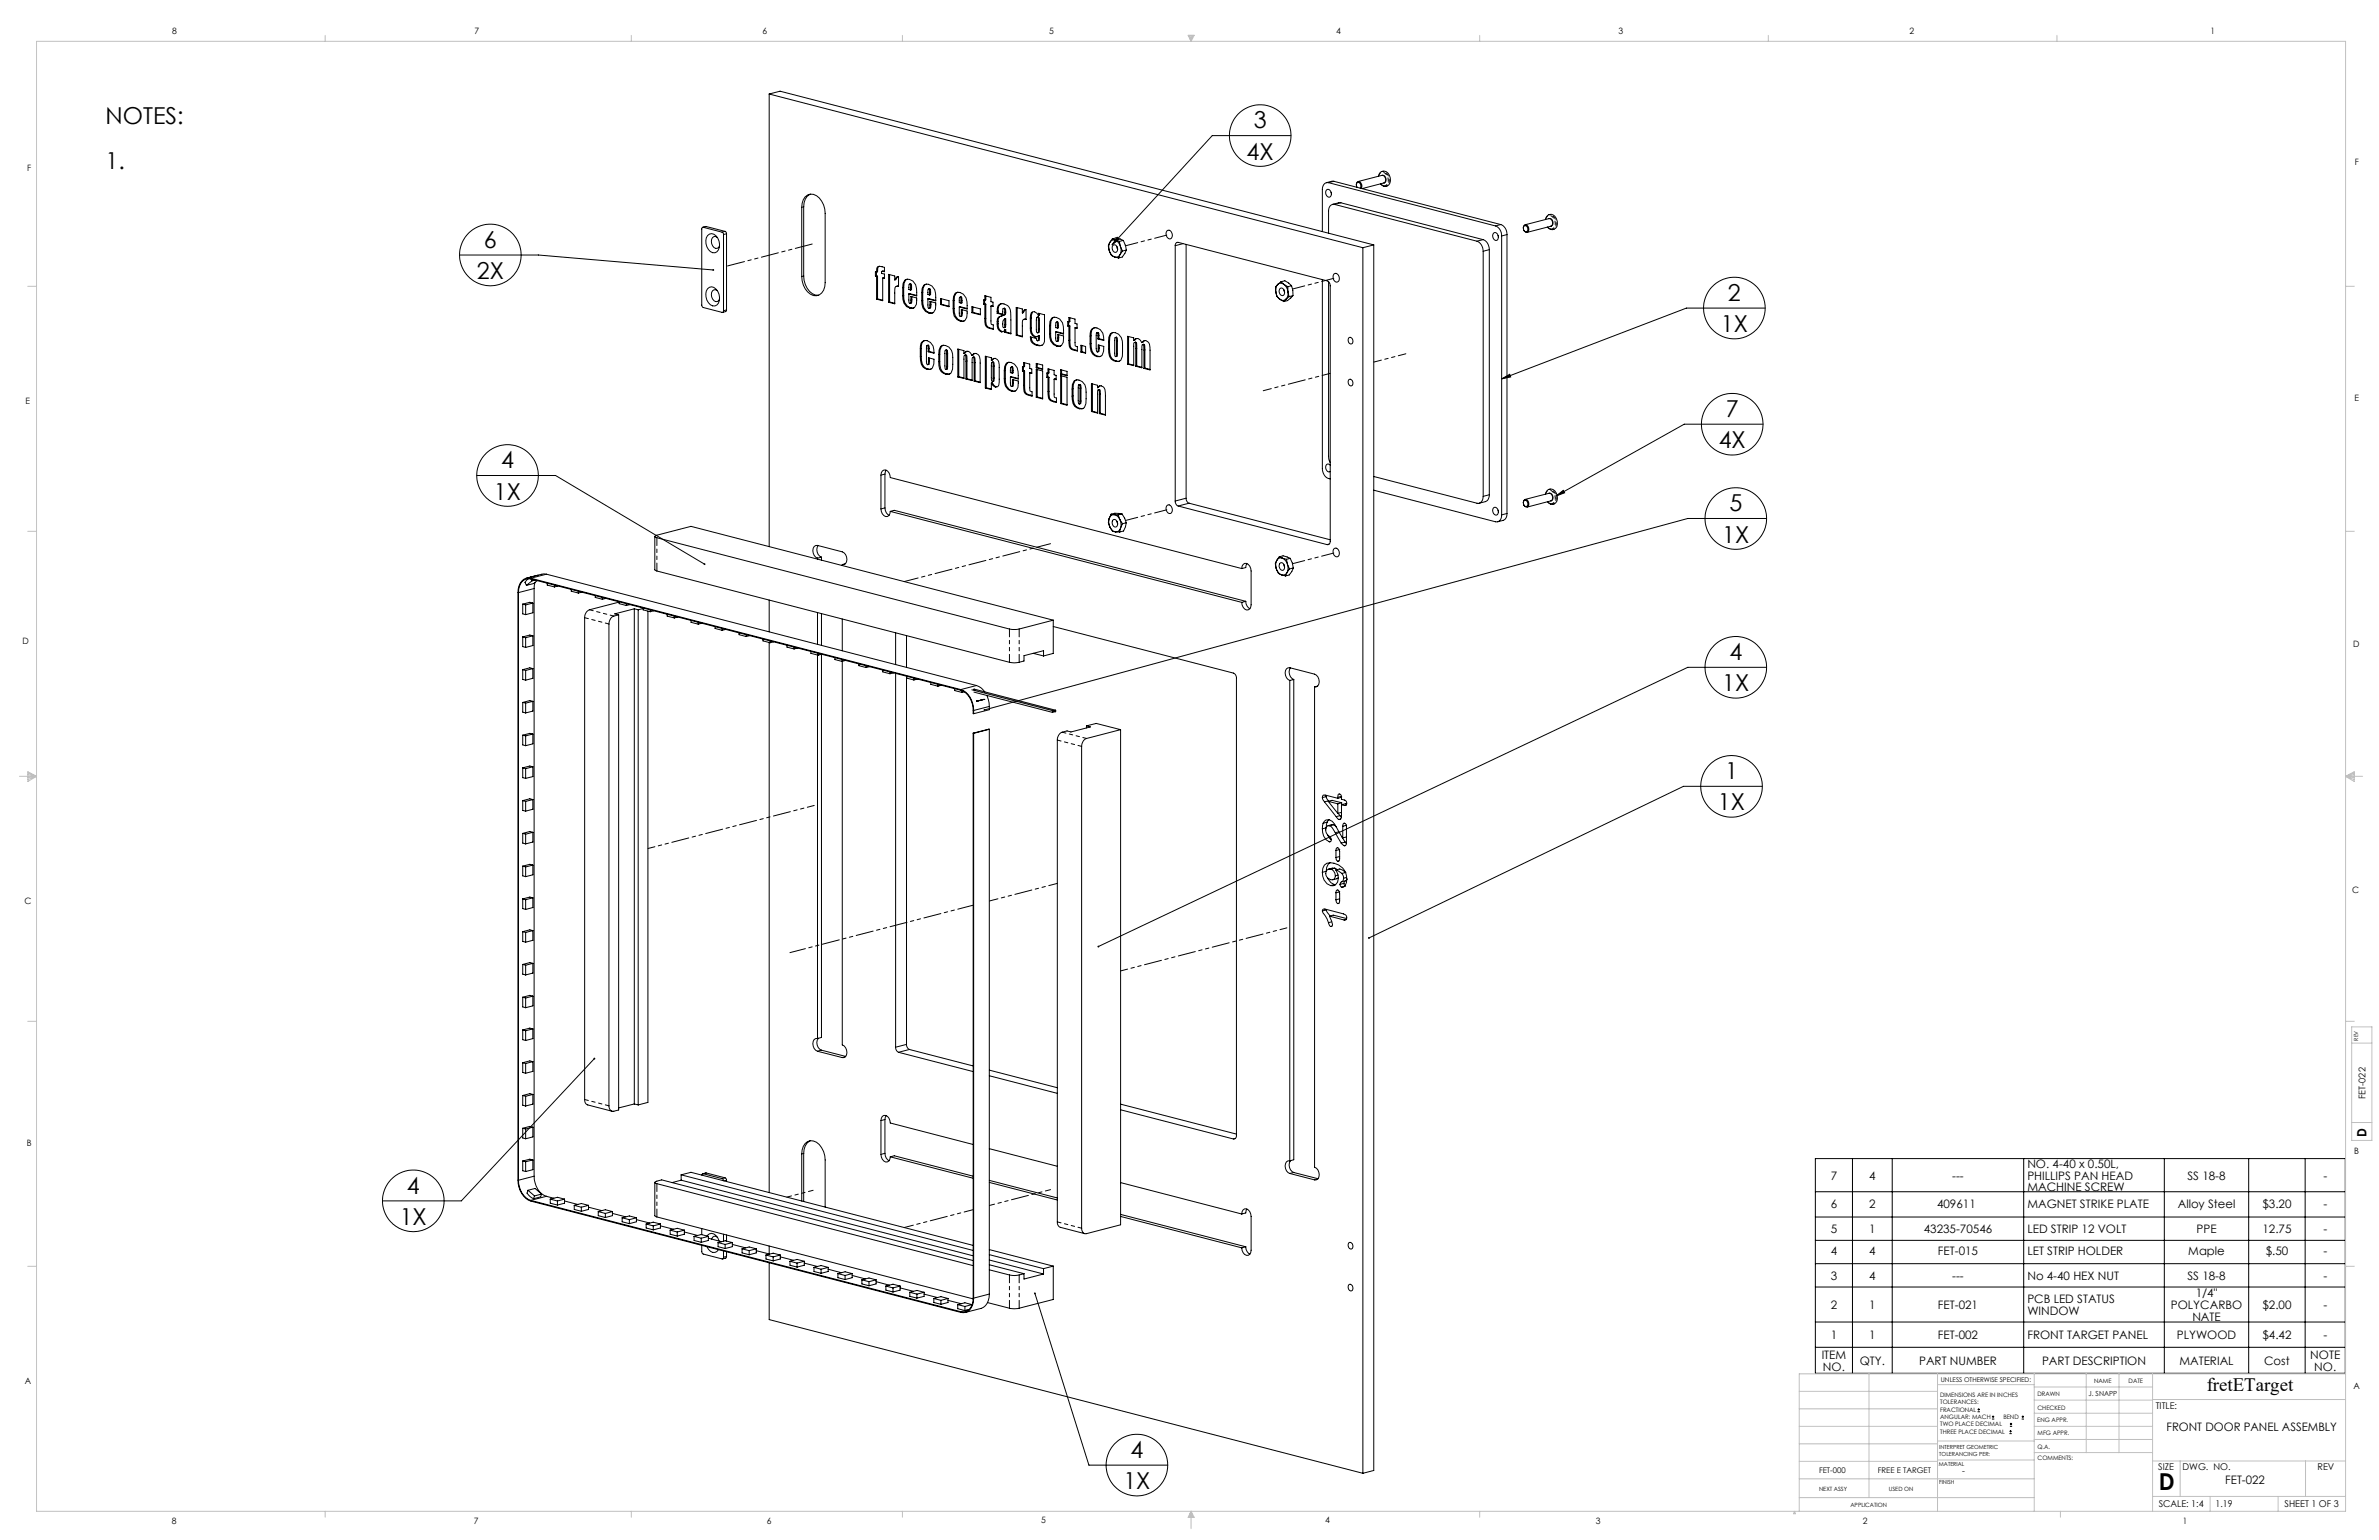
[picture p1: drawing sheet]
<svg xmlns="http://www.w3.org/2000/svg" width="864mm" height="559mm" viewBox="0 0 864 559" stroke-linecap="round" stroke-linejoin="round" font-family="sans-serif">
<defs><g id="words">
<g font-size="8.5">
<text x="38.3" y="44.8">NOTES:</text>
<text x="455.1" y="46.6">3</text>
<text x="452.5" y="57.9">4X</text>
<text x="38.3" y="61.3">1.</text>
<text x="175.7" y="89.9">6</text>
<text x="173.1" y="101.2">2X</text>
<text x="627.3" y="109.2">2</text>
<text x="624.7" y="120.5">1X</text>
<text x="626.5" y="151.3">7</text>
<text x="623.9" y="162.7">4X</text>
<text x="181.9" y="169.9">4</text>
<text x="179.3" y="181.3">1X</text>
<text x="627.8" y="185.6">5</text>
<text x="625.2" y="196.9">1X</text>
<text x="627.8" y="239.5">4</text>
<text x="625.2" y="250.9">1X</text>
<text x="626.2" y="282.7">1</text>
<text x="623.6" y="294.1">1X</text>
<text x="147.7" y="433.1">4</text>
<text x="145.1" y="444.5">1X</text>
<text x="410.4" y="529">4</text>
<text x="407.8" y="540.3">1X</text>
<text x="783.7" y="540.7">D</text>
</g>
<text font-size="6.9" x="801.1" y="504.9">fretETarget</text>
<text font-size="4.7" x="859" y="412.4" transform="rotate(-90 859 412.4)">D</text>
<g font-size="4.2">
<text x="736" y="423.8">NO. 4-40 x 0.50L,</text>
<text x="664.6" y="428">7</text>
<text x="678.5" y="428">4</text>
<text x="708.7" y="428">---</text>
<text x="736" y="428">PHILLIPS PAN HEAD</text>
<text x="794.1" y="428">SS 18-8</text>
<text x="843.4" y="428">-</text>
<text x="736" y="432.2">MACHINE SCREW</text>
<text x="664.6" y="438.2">6</text>
<text x="678.5" y="438.2">2</text>
<text x="703.2" y="438.2">409611</text>
<text x="736" y="438.2">MAGNET STRIKE PLATE</text>
<text x="790.5" y="438.2">Alloy Steel</text>
<text x="821.3" y="438.2">$3.20</text>
<text x="843.4" y="438.2">-</text>
<text x="664.6" y="447.4">5</text>
<text x="678.5" y="447.4">1</text>
<text x="698.4" y="447.4">43235-70546</text>
<text x="736" y="447.4">LED STRIP 12 VOLT</text>
<text x="797.4" y="447.4">PPE</text>
<text x="821.3" y="447.4">12.75</text>
<text x="843.4" y="447.4">-</text>
<text x="664.6" y="455.5">4</text>
<text x="678.5" y="455.5">4</text>
<text x="703.5" y="455.5">FET-015</text>
<text x="736" y="455.5">LET STRIP HOLDER</text>
<text x="794.4" y="455.5">Maple</text>
<text x="822.5" y="455.5">$.50</text>
<text x="843.4" y="455.5">-</text>
<text x="664.6" y="464.4">3</text>
<text x="678.5" y="464.4">4</text>
<text x="708.7" y="464.4">---</text>
<text x="736" y="464.4">No 4-40 HEX NUT</text>
<text x="794.1" y="464.4">SS 18-8</text>
<text x="843.4" y="464.4">-</text>
<text x="736" y="472.8">PCB LED STATUS</text>
<text x="797.1" y="470.7">1/4&quot;</text>
<text x="664.6" y="475">2</text>
<text x="678.5" y="475">1</text>
<text x="703.5" y="475">FET-021</text>
<text x="736" y="477.1">WINDOW</text>
<text x="788.1" y="475">POLYCARBO</text>
<text x="795.8" y="479.2">NATE</text>
<text x="821.3" y="475">$2.00</text>
<text x="843.4" y="475">-</text>
<text x="664.6" y="485.9">1</text>
<text x="678.5" y="485.9">1</text>
<text x="703.5" y="485.9">FET-002</text>
<text x="736" y="485.9">FRONT TARGET PANEL</text>
<text x="790.2" y="485.9">PLYWOOD</text>
<text x="821.3" y="485.9">$4.42</text>
<text x="843.4" y="485.9">-</text>
<text x="661.3" y="493.1">ITEM</text>
<text x="661.8" y="497.3">NO.</text>
<text x="675.1" y="495.2">QTY.</text>
<text x="696.7" y="495.2">PART NUMBER</text>
<text x="741.3" y="495.2">PART DESCRIPTION</text>
<text x="791.1" y="495.2">MATERIAL</text>
<text x="821.9" y="495.2">Cost</text>
<text x="838.7" y="493.1">NOTE</text>
<text x="840.1" y="497.3">NO.</text>
<text x="786.5" y="519.3">FRONT DOOR PANEL ASSEMBLY</text>
<text x="807.8" y="538.6">FET-022</text>
</g>
<g font-size="3.4">
<text x="858.7" y="398.8" transform="rotate(-90 858.7 398.8)">FET-022</text>
<text x="782.6" y="511.2">TITLE:</text>
<text x="783.5" y="533.3">SIZE</text>
<text x="792.3" y="533.3">DWG. NO.</text>
<text x="841.3" y="533.4">REV</text>
<text x="783.6" y="546.8">SCALE: 1:4</text>
<text x="804.3" y="546.8">1.19</text>
<text x="829.3" y="546.8">SHEET 1 OF 3</text>
</g>
<g font-size="3.2">
<text x="62.5" y="12.4">8</text>
<text x="172.3" y="12.3">7</text>
<text x="276.8" y="12.4">6</text>
<text x="380.9" y="12.4">5</text>
<text x="485" y="12.3">4</text>
<text x="587.5" y="12.4">3</text>
<text x="693.2" y="12.4">2</text>
<text x="802.4" y="12.4">1</text>
<text x="854.9" y="59.8">F</text>
<text x="9.9" y="62">F</text>
<text x="9.3" y="146.5">E</text>
<text x="854.7" y="145.5">E</text>
<text x="8.2" y="233.6">D</text>
<text x="854.3" y="234.9">D</text>
<text x="8.9" y="328.1">C</text>
<text x="853.9" y="324.1">C</text>
<text x="9.7" y="415.8">B</text>
<text x="854.6" y="418.6">B</text>
<text x="9" y="502">A</text>
<text x="854.3" y="503.9">A</text>
<text x="712.3" y="534.9">-</text>
<text x="62.3" y="552.9">8</text>
<text x="172" y="552.9">7</text>
<text x="278.3" y="552.9">6</text>
<text x="377.9" y="552.8">5</text>
<text x="481" y="552.8">4</text>
<text x="579.3" y="552.8">3</text>
<text x="676.2" y="552.9">2</text>
<text x="792.4" y="552.8">1</text>
</g>
<g font-size="2.8">
<text x="660.3" y="534.5">FET-000</text>
<text x="681.6" y="534.5">FREE E TARGET</text>
</g>
<text font-size="2.5" x="758.2" y="506.5">J. SNAPP</text>
<text font-size="2.4" x="704.5" y="501.3">UNLESS OTHERWISE SPECIFIED:</text>
<g font-size="2.2">
<text x="760.2" y="501.8">NAME</text>
<text x="772.7" y="501.8">DATE</text>
<text x="704.3" y="506.9">DIMENSIONS ARE IN INCHES</text>
<text x="704.3" y="509.6">TOLERANCES:</text>
<text x="739.6" y="506.6">DRAWN</text>
<text x="704.3" y="512.2">FRACTIONAL</text>
<text x="704.3" y="514.9">ANGULAR: MACH</text>
<text x="727.2" y="514.9">BEND</text>
<text x="739.6" y="511.5">CHECKED</text>
<text x="704.3" y="517.5">TWO PLACE DECIMAL</text>
<text x="704.3" y="520.2">THREE PLACE DECIMAL</text>
<text x="739.6" y="516.1">ENG APPR.</text>
<text x="739.7" y="520.9">MFG APPR.</text>
<text x="739.6" y="525.6">Q.A.</text>
<text x="739.7" y="529.8">COMMENTS:</text>
</g>
<g font-size="2.1">
<text x="660.3" y="540.9">NEXT ASSY</text>
<text x="685.6" y="540.9">USED ON</text>
<text x="671.7" y="546.7">APPLICATION</text>
</g>
<g font-size="2">
<text x="856" y="377.7" transform="rotate(-90 856 377.7)">REV</text>
<text x="704" y="525.8">INTERPRET GEOMETRIC</text>
<text x="703.9" y="531.8">MATERIAL</text>
<text x="704" y="528.3">TOLERANCING PER:</text>
<text x="703.9" y="538.7">FINISH</text>
</g>
</g></defs>
<g fill="none" stroke="#000" stroke-width=".36">
<path d="M279.2 34.1l215.5 55.8M279.2 34.1l4-1 215.5 55.8M279.2 34.1v164.3M468.6 49.2h-28.5l-36.4 39.7M292.3 71.4a3.7 3.7 0 0 1 6 1.6l.7 1.4 .5 3v25.2a3.9 3.9 0 0 1-4.2 4.6 7.1 7.1 0 0 1-4.3-6.9v-25.1l.6-2.7zM294.1 70.4a4.3 4.3 0 0 0-2.4 4.6v25.2a7.1 7.1 0 0 0 4.3 6.9h1.1M481.5 66.3l2.7-.5 60.6 15.7a3.7 3.7 0 0 1 2.3 3.6v101.2l-.2 1.2-.5 .8-.8 .5-1.9 .5M481.5 68.9a1.25 1.25 0 0 1 1.4 .2 1.25 1.25 0 0 1 .4 1.3 .92 .92 0 0 1-.6 1.1 .92 .92 0 0 1-1.2-.6 1.74 1.74 0 0 1 0-2zM483.2 69.7l.1 .3M483.7 74.2l3.1-.6 51.6 13.4a3.7 3.7 0 0 1 2.2 3.6v88.9l-.6 2-.8 .5-2.3 .6M492.4 67.1v-.1a.89 .89 0 0 1 .6-1.1 .89 .89 0 0 1 1.1 .6 1.75 1.75 0 0 1 0 1.9M492.6 67.9v.1a.93 .93 0 0 1-.3-1.2 .93 .93 0 0 1 1.2-.4l.5 .7-.3 1.2"/>
<path d="M493 65.9l8.6-2.3a1.46 1.46 0 0 1 1.5 1.1 1.46 1.46 0 0 1-.7 1.7l-7.9 2M500.4 64a2.01 2.01 0 0 1 1.8-1.9 2.01 2.01 0 0 1 2.2 1.5 2.56 2.56 0 0 1-1.4 4h-.6l-1.3-.9M561 79.7a2.01 2.01 0 0 1 1.8-1.9 2.01 2.01 0 0 1 2.2 1.5 2.42 2.42 0 0 1 .3 2.7 2.42 2.42 0 0 1-2.3 1.3l-1.3-.9M166.8 92.5h28.6l63.5 5.5M255 82.5l7.1 1.7 .5 .7v28l-.4 .5-6.9-1.8-.5-.6-.1-27.9zM255.1 82.5l1.2-.3 7 1.8 .4 .7v27.9l-.2 .4-1.2 .3M256.9 85.5a2.16 2.16 0 0 1 3.7 .9 3.6 3.6 0 0 1-1.1 5.3 3.9 3.9 0 0 1-3.1-5.4zM260.4 86.1a1.2 1.2 0 0 0-1.2-.3 1.2 1.2 0 0 0-.9 1 2.4 2.4 0 0 0 2.1 3.3l.8-.8M318.2 98.7v1.4M318.2 98.7a1.77 1.77 0 0 1 .6-2l2.3 .3v1.6l-.8-.2-.3 .5v.3l1.1 .2v1.6l-.7-.1M318.2 98.7l-.4-.1v1.6M319.3 96.6h-.1a1.84 1.84 0 0 0-.6 2l-.4 .1"/>
<path d="M320.2 98.4h.9M322.9 99.7v9.9M402.7 91a3.1 3.1 0 0 0 1.9 2.2M402.7 91l.8 1.7 1.1 .5M402.8 88a4.1 4.1 0 0 0-.1 3M402.8 88l-.5 1.2 .4 1.8M403.8 86.7a5.1 5.1 0 0 1 3.9 .5M403.8 86.7l-1 1.3M403.8 86.7l1.1 .5M404 89.1a1.38 1.38 0 0 1 1.7 .7 1.38 1.38 0 0 1-.5 1.7 1.52 1.52 0 0 1-1.4-.8 1.52 1.52 0 0 1 .2-1.6zM404.6 93.2l1.4 .4M404.9 87.2a1.63 1.63 0 0 0-2.1 .8"/>
<path d="M404.9 87.2a3.3 3.3 0 0 1 1.8 2.2M404.9 87.2l1.5 .4M405.5 89.5l.2 1M405.6 86.1l.7 .7-2.6 2.1zM406.4 87.6l.3 1.8M406.6 92.4l-.6 1.2M406.6 92.4a1.6 1.6 0 0 1-2 .8M406.7 89.4a3.6 3.6 0 0 1-.1 3M406.7 89.4l.8 1.7M407.5 91.1l-.9 1.3M407.7 87.2l.9 2.1 .3 1.4M407.7 87.2l-1.3 .4"/>
<path d="M408.9 90.7l-1.5 2.6-1.4 .3M408.9 90.7l-1.4 .4M423.6 83.8a1.37 1.37 0 0 1 1.6 .1 1.37 1.37 0 0 1 .4 1.5 1.03 1.03 0 0 1-.7 1.3 1.03 1.03 0 0 1-1.3-.7 1.92 1.92 0 0 1 0-2.2zM427.1 88l.6-.1 54.1 14a1.91 1.91 0 0 1 1.1 1.8v92.7a1.01 1.01 0 0 1-1.1 1.2l-54.1-14a1.81 1.81 0 0 1-1.1-1.8v-92.9zM430.6 88.7v92.1a1.81 1.81 0 0 0 1.1 1.8l51.2 13.3M480 84v-15.2a2.08 2.08 0 0 1 2.3-2.5l60.6 15.7a3.7 3.7 0 0 1 2.2 3.6v101.2a2.04 2.04 0 0 1-2.2 2.5l-44.2-11.4M482.3 84.6v-7.9a2 2 0 0 1 2.2-2.5l51.7 13.3a3.8 3.8 0 0 1 2.2 3.7v88.9a2.07 2.07 0 0 1-2.2 2.5l-37.5-9.7M484.2 99.4a1.39 1.39 0 0 1 1.5 .2 1.39 1.39 0 0 1 .5 1.5 1.08 1.08 0 0 1-1.2 1.3 2.04 2.04 0 0 1-.8-3zM494.7 89.9v444.7M498.7 88.9v444.7l-4 1M498.7 88.9l-4 1M542.1 84.6l.4-.2a1.6 1.6 0 0 1 1.4 1.2 1.6 1.6 0 0 1-.6 1.6 1.61 1.61 0 0 1-1.2-2.6z"/>
<path d="M543.8 85.4l.1 .3M553 82.8v-.6a.77 .77 0 0 1 1.4-.4 1.4 1.4 0 0 1 .6 1.4 1.4 1.4 0 0 1-1 1.1l-.8-.7M553.2 82.1a1.06 1.06 0 0 1 1.4 .7 1.06 1.06 0 0 1-.8 1.3l-.8-.9zM553.6 81.6l8.7-2.3a1.46 1.46 0 0 1 1.4 1.1 1.46 1.46 0 0 1-.7 1.7l-8.6 2.2M256.9 104.8a1.9 1.9 0 0 1 3 .1 4.3 4.3 0 0 1 .3 5.8 2.13 2.13 0 0 1-3-.8 4.6 4.6 0 0 1-.3-5.1zM260.4 105.5v-.1a1.23 1.23 0 0 0-2.1 .7 2.45 2.45 0 0 0 2.1 3.3l.8-.8M317.8 100.2l.4 .1M318.2 100.1l.4 .1M318.2 100.1l-.4 .1M318.2 100.3v8.2M318.6 108.4l1.8 .5M318.6 100.2v8.2"/>
<path d="M318.6 100.2l-.4 .1M318.6 108.4l-.4 .1M320.4 100.9v8.2l-2.2-.6M321.1 100.9h-.7M322.9 109.6l1.9 .5M322.9 109.6l-.3 .1M324.8 101.6l.6-1 .8-.2v3.6l-.7-.1a1.19 1.19 0 0 0-.7 1.5v4.8l-2.2-.5M324.8 101.6v-1.4l-2.2-.6v10.1M326 100.4l-.8 1.1-.4 .1M326.2 103.8l-.9 .1M329.4 101.3l-.6 .3-.6 1.2a19 19 0 0 0 .3 7.1l1 1.2 1.2 .6M329.9 106.6l2.9 .8a6.8 6.8 0 0 0-1.4-5.4l-1.2-.6-1-.1-.8 .4-.6 1.1a18.9 18.9 0 0 0 .3 7.2l1 1.2 1.2 .6"/>
<path d="M329.9 106.6l.1 3a.35 .35 0 0 0 .2 .5 .35 .35 0 0 0 .4-.4l.1-2.1 2.1 .5a3.1 3.1 0 0 1-1.6 3.8l-.9-.1M329.9 106.6l2.9 .6M330.3 103.2l.3 .6v1.4M330.3 103.2l-.3 .2-.1 1.7 .7 .1M330.4 103l-.3 .1M330.5 103h.1M330.6 103l.3 .6v1.5l-.3 .1M330.6 103l-.3 .2M330.7 111.7h1.1M330.7 111.7l-.4 .1M331 107.7l-.1 2-.5 .4M336.3 103.1l-.6 .3-.6 1.1a18.9 18.9 0 0 0 .3 7.2l.9 1.2 1.3 .6"/>
<path d="M336.8 108.4l2.9 .8a6.7 6.7 0 0 0-1.4-5.4l-1.3-.6-.8-.1-.8 .4-.6 1.1a18.9 18.9 0 0 0 .2 7.2l1 1.2 1.2 .6M336.8 108.4l.1 3.1 .2 .4 .4-.4 .1-2.1 2.1 .5a3.1 3.1 0 0 1-1.6 3.8l-.9-.1M336.8 108.4l2.9 .6M337.1 104.9l-.3 .4v1.6l.7 .1M337.1 104.9l.3 .3 .1 1.8M337.5 104.8l.3 .6v1.5l-.3 .1M337.5 104.8l-.5 .1M337.5 104.8l-.4 .1M337.6 113.5h1.1M337.6 113.5l-.4 .1M337.9 109.5v2l-.6 .4M341.4 108.3l3.1 .8v2.2l-3.1-.8z"/>
<path d="M341.8 110.4l2.7 .7M341.8 108.4v2M341.8 110.4l-.4 .1M347.7 106l-.6 .3-.6 1.2a18.9 18.9 0 0 0 .3 7.1l.9 1.3 1.3 .6M348.2 111.4l2.9 .7a6.7 6.7 0 0 0-1.4-5.3l-1.3-.7-.8-.1-.9 .4-.6 1.2a20.4 20.4 0 0 0 .3 7.1l1 1.3 1.2 .6M348.2 111.4l.1 2.9a.35 .35 0 0 0 .2 .5 .35 .35 0 0 0 .4-.4l.1-2.1 2.1 .6a3.1 3.1 0 0 1-1.6 3.7h-.9M348.2 111.4l2.9 .5M348.3 108l.5 .1 .1 1.9-.7-.2zM348.8 107.8h.1M348.9 107.8l.2 .2 .1 1.9-.3 .1M348.9 107.8l-.5 .1M349 116.5h1.1"/>
<path d="M349 116.5l-.4 .1M349.1 114.7l-.4 .1M349.3 112.4l-.2 2.3M352.8 111.3l3.1 .8v2.1l-3.1-.7zM353.2 113.3l2.7 .8M353.2 111.4v1.9M353.2 113.3l-.4 .2M357.1 110.4l.4 .1M357.4 110.3l.1-3 2.2 .6v1.6l.8 .1v1.6l-.8-.1M357.4 110.3l.5 .1M357.4 110.3l-.3 .1M357.5 110.5v5.1a2.75 2.75 0 0 0 1.5 3.5l1.6 .4v-1.6l-.7-.2-.2-.6v-6"/>
<path d="M357.9 110.4v5.1a2.71 2.71 0 0 0 1.5 3.5l1.2 .3M357.9 107.4v1.4h-.8v1.6M357.9 110.4l-.4 .1M359.7 111.1h.8M362 113.7a3.9 3.9 0 0 1 .8-3.2 2.97 2.97 0 0 1 4.1 2.9l.1 7.7-2.3-.5M362.3 113.6l1.7 .4M362.3 113.6l-.3 .1M363.7 110.2a2.12 2.12 0 0 0-1.4 2.7v.7M364.3 112h-.2l-.1 .4v1.8l-2-.5M364.3 112l.4 .4v.9M364.3 116.1l.4-.4v2.9l-.2 .3-.5-.4 .1-2zM364.7 111.9l.3 .4 .1 .9"/>
<path d="M364.7 111.9h-.5M364.7 111.9l-.4 .1M364.7 113.3l-.1 .9-1.1 .5a2.16 2.16 0 0 0-1.5 2.9 2.52 2.52 0 0 0 1.5 2.8M364.7 119.7l-.6 .7h-.6M364.7 115.7h.4v2.8l-.1 .3-.5 .1M364.7 119.7v.9M364.7 119.7l.4-.1v.9M365.1 113.2l-.2 .9-1 .4a2.16 2.16 0 0 0-1.6 3 2.52 2.52 0 0 0 1.5 2.8l-.3 .1M365.1 113.2l-.4 .1M369.3 111.7v9.9M371.1 113.6l.6-1.1 .8-.2v3.7l-.7-.1a1.19 1.19 0 0 0-.7 1.5v4.8l-2.2-.6M371.1 113.6v-1.5l-2.2-.6v10.1"/>
<path d="M372 115.8h.5M372.1 115.8l-.5 .1M372.3 112.4l-1.2 1.2M374 115.4a8.1 8.1 0 0 0 .9 6.4l.8 .5M374.4 115.3a8.1 8.1 0 0 0 .8 6.4l.8 .5-.3 .1M374.4 115.3l-.4 .1M374.8 113.3l-.4 2M376.4 115.2h.3l.2 .4v4.7l-.2 .5-.5-.5zM376.8 115h.2M376.9 115l-.5 .1M376.9 114.4l-.5-.7-.8-.6h-.7l-.5 .3-.4 2M376.9 114.4l.1-.7 2.2 .5v7.8a3.4 3.4 0 0 1-.7 3.2l-1 .3-1.1-.2"/>
<path d="M377 115l.3 1.2v4l-.2 .5M377 115l-.4 .1M377.4 113.8l-.1 .5-.4 .1M382.7 115.1l-.6 .3-.6 1.2a21.4 21.4 0 0 0 .3 7.1l1 1.2 1.2 .6M383.6 116.9l-.3 .3-.1 1.7 .7 .1M383.6 116.9l.3 .6v1.5M383.9 116.8l.3 .6v1.6h-.3M383.9 116.8l-.5 .1M383.9 116.8l-.3 .1M387.6 118.3l.4 .1M387.9 118.2l.5 .1M387.9 116.8v1.4"/>
<path d="M387.9 118.2l-.3 .1M388 118.4v5.1a3.1 3.1 0 0 0 .9 3.3l2.2 .6v-1.6l-.7-.2-.1-.4-.1-6.2M388 116.8v-1.6l2.2 .6v1.6l.8 .1v1.6l-.8-.1M388 116.8l-.4-.1v1.6M388.4 118.3v6.3a2.52 2.52 0 0 0 2.7 2.6M388.4 115.3v1.4l-.4 .1M388.4 118.3l-.4 .1M390.2 119h.8M397.5 118.9a2.37 2.37 0 0 0-1.4 2.9 9.9 9.9 0 0 0 .9 6.5l1.6 1M463.1 105.9a3.8 3.8 0 0 0 1.5 2.7M463.1 105.9a2.88 2.88 0 0 0 1.5 2.7M463.9 103.2a3.1 3.1 0 0 0-.8 2.7"/>
<path d="M463.9 103.2a1.62 1.62 0 0 1 2.2 0M463.9 103.2l-.8 .8v1.9M464.6 108.6a1.62 1.62 0 0 0 2.2 0M464.6 108.6l1.4 .8M464.8 104.6a1.41 1.41 0 0 1 1.5 1 1.41 1.41 0 0 1-.8 1.7 1.62 1.62 0 0 1-.7-2.7zM465 102.2l1.4-.3 2.4 1.8M465 102.2l-1.1 1M465 102.2l1.1 1M466.1 103.2l1.4 .8M466.1 103.2a3.8 3.8 0 0 1 1.4 2.7M466.1 105.2l.2 1M466.8 108.6l-.8 .8"/>
<path d="M467.5 104v1.9M467.5 105.9a2.98 2.98 0 0 1-.7 2.7M467.5 105.9l.5 1.7M468 107.6l-1.2 1M468.8 103.7l.5 1.7v1.9M468.8 103.7l-1.3 .3M469.3 107.3a5.7 5.7 0 0 1-3.3 2.1M469.3 107.3l-1.3 .3M480 101.5v68.5a3.7 3.7 0 0 0 2.9 3.8M482.3 102.2v63.4l.6 2.3M640.8 111.8h-28.6l-67.1 25.7M335.8 123.5a2.33 2.33 0 0 0-1.4 3 9.9 9.9 0 0 0 1 6.5l1.5 .9"/>
<path d="M336.6 125.4l-.3 .2v.8v4.7l.2 1.2 .4-.1 .1-2.4 2.1 .6-.1 1.7-.5 1.5-.9 .5-1-.1M336.6 125.4l.3 .5v1.7M336.9 127.6l2.2 .6a3.8 3.8 0 0 0-3.5-4.7 2.41 2.41 0 0 0-1.5 3.1 10.1 10.1 0 0 0 .9 6.5l1.6 .9M336.9 133.9h1.1M336.9 133.9l-.3 .1M337 125.3l.3 .3v1.9M337 125.3l-.6 .1M337 125.3l-.4 .1M337.3 127.5l1.8 .5M337.3 127.5l-.4 .1M337.4 129.9l-.1 2.2-.5 .2M341.5 125.7a2.95 2.95 0 0 1 4.3 2.7v5.5l-.6 1.5a2.96 2.96 0 0 1-4.4-2.8l.1-5.6z"/>
<path d="M342.5 125.3l-.7 .3a14.3 14.3 0 0 0-.3 8.2l.6 1 1.6 .9M343.1 127.2h.4l.1 .5v5.4l-.2 1-.4-.6zM343.5 127h.2M343.7 127l.3 .6v5.4v.8l-.5 .3M343.7 127l-.5 .1M343.7 135.7h1.1M343.7 135.7l-.4 .1M348.1 136.7l1.8 .5M348.1 126.8v9.9M348.1 136.7l-.4 .1M349.9 128.2l.7-.7a1.84 1.84 0 0 1 2.2 1.5M349.9 128.2v-1l-2.2-.6v10.2"/>
<path d="M350.3 128.9l-.4 .5v7.9l-2.2-.5M350.3 128.9l.3 1 .1 7.6M350.5 128.8l-.3 .1M350.6 128.8h.1M350.7 128.8l.2 .3 .1 .7v7.6M350.7 128.8l-.4 .1M350.9 127.5l-1 .7M351 137.4l1.9 .5M351 137.4l-.3 .1M352.8 129l.7-.7a1.99 1.99 0 0 1 2.3 2.3v8.3l-2.2-.6M353.2 129.7l-.3 .7v7.7l-2.2-.6M353.2 129.7l.4 .9v7.7"/>
<path d="M353.6 129.6l.3 .9 .1 7.7M353.6 129.6l-.5 .1M353.6 129.6l-.4 .1M353.8 128.2l-1 .8M354 138.2l1.8 .5M354 138.2l-.4 .1M358 129.3v11.4M359.9 139l.5 .8 .9 .6M359.9 130.7l.7-.6a1.92 1.92 0 0 1 2.1 2.2v1.1a13.1 13.1 0 0 1-.4 6.7l-1 .3M359.9 139l.4-.1 .5 .8 .8 .6-.3 .1M359.9 130.7v-.9l-2.2-.5v11.5M359.9 139v2.4l-2.2-.6"/>
<path d="M360.1 131.5l.3 .1 .1 .5-.1 6.3-.4-.2-.1-1.3zM360.6 131.4l.3 .6v5.2l-.1 1-.4 .2M360.6 131.4l-.5 .1M360.6 131.4l-.4 .1M360.9 130.1l-1 .6M365.1 120.5l1.9 .5M365.1 120.5l-.4 .1M366.3 131.4l-.6 .3-.6 1.2a21.2 21.2 0 0 0 .2 7.1l1 1.3 1.2 .6M366.8 136.8l2.8 .7a6.7 6.7 0 0 0-1.3-5.3l-1.3-.7-.9-.1-.8 .4-.6 1.2a19 19 0 0 0 .3 7.1l1 1.3 1.2 .6M366.8 136.8v2.9a.35 .35 0 0 0 .3 .5 .35 .35 0 0 0 .4-.4v-2.1l2.1 .6a3.1 3.1 0 0 1-1.5 3.7h-.9M366.8 136.8l2.8 .5M367.1 133.3l-.3 .2v1.7l.6 .2"/>
<path d="M367.1 133.3l.3 .6v1.5M367.5 133.2l.3 .6v1.5l-.4 .1M367.5 133.2l-.5 .1M367.5 133.2l-.4 .1M367.9 137.8l-.3 2.3M369.3 121.6l1.8 .4M369.3 121.6h-.4M371.2 134.6l.4 .1M371.5 134.5l.1-2.9 2.2 .5v1.6l.7 .2v1.6l-.7-.2M371.5 134.5l.4 .1M371.5 134.5l-.3 .1M371.6 134.7v5.1a3.1 3.1 0 0 0 .9 3.3l2.1 .7v-1.6l-.8-.6v-6.3"/>
<path d="M371.9 134.6l.1 6.3a2.52 2.52 0 0 0 2.6 2.6M371.9 131.6v1.4h-.7v1.6M371.9 134.6l-.3 .1M373.8 135.3h.7M374.4 122.3a2.79 2.79 0 0 0 2.4 2.9M376.2 134l2.3 .6v10.1l-2.3-.6zM376.2 131.9l2.3 .6v1.6l-2.3-.6zM376.5 133.4l2 .5M376.5 132v1.4M376.5 134.1v9.9M376.5 133.4l-.3 .1M376.8 125.2h1.5"/>
<path d="M376.8 125.2l-.4 .1M376.9 121.8l-.6 .5h-.6M376.9 121.8v1.5a.32 .32 0 0 1-.3 .4 .32 .32 0 0 1-.3-.4l-.1-.5-2.2-.6a2.75 2.75 0 0 0 2.4 3.1M376.9 121.8h.4v1.5l-.6 .3M377.1 120.7l-.4 .1M380 136.9l.4 .1M380.4 136.8l.4 .1M380.4 135.4v1.4M380.4 136.8l-.4 .1M380.4 137v5.1a3.1 3.1 0 0 0 1 3.3l2.1 .6v-1.6l-.7-.2-.1-.6v-6M380.4 135.4v-1.6l2.3 .6v1.6l.7 .2v1.6l-.7-.2M380.4 135.4l-.4-.1v1.6"/>
<path d="M380.8 136.9v6.3a2.52 2.52 0 0 0 2.7 2.6M380.8 133.9v1.4l-.4 .1M380.8 136.9l-.4 .1M382.7 137.6h.7M383.2 120.5l2.9 .7a6.8 6.8 0 0 0-1.4-5.4l-1.2-.6-.9-.1-.9 .4-.6 1.1a19.2 19.2 0 0 0 .3 7.2l1 1.2 1.2 .6M383.2 120.5l.1 2.9a.35 .35 0 0 0 .2 .5 .35 .35 0 0 0 .4-.4l.1-2.1 2.1 .5a3.1 3.1 0 0 1-1.6 3.8l-.9-.1M383.2 120.5l2.9 .5M384 125.5h1.1M384 125.5l-.4 .1M384.1 123.8l-.4 .1M384.3 121.5l-.2 2.3M385 136.3l2.3 .6v10.1l-2.3-.6z"/>
<path d="M385 134.2l2.3 .6v1.5l-2.3-.6zM385.4 135.6l1.9 .6M385.4 134.3v1.3M385.4 136.4v9.9M385.4 135.6l-.4 .1M389.9 138.3a2.89 2.89 0 0 1 4.3 2.7v5.5l-.6 1.4a2.96 2.96 0 0 1-4.3-2.8v-5.6zM390.9 137.8l-.7 .3-.6 1.4-.1 1.6a9.4 9.4 0 0 0 1 6.3l1.6 .8M391.6 139.6l.4 .6-.2 6.4-.3-.2-.1-1.1zM392 139.6h.1M392.1 139.6l.3 .5v6.1l-.5 .4M392.1 139.6h-.5M392.4 125.3l1.7 .4v2.5l-1.7-.5z"/>
<path d="M392.7 127.6l1.4 .4M392.7 125.4v2.2M392.7 127.6l-.3 .1M396.6 139.3v9.9M398.3 120.8h-.3l-.1 .9v4.8l.3 1.1h.4l.1-2.4 2 .5-.1 1.8-.5 1.4-.9 .5h-1M398.3 120.8l.2 .2 .1 2M398.6 123l2.1 .5a3.8 3.8 0 0 0-3.4-4.6 2.41 2.41 0 0 0-1.6 3.1 9.9 9.9 0 0 0 .9 6.4l1.6 1M398.6 129.3h1M398.6 129.3l-.4 .1M398.6 120.7l.3 .3v1.9M398.6 120.7l-.5 .1M398.6 120.7l-.3 .1"/>
<path d="M398.9 127.6l-.5 .1M398.9 122.9l1.8 .4M398.9 122.9l-.3 .1M399 125.3l-.2 2.3M403.1 121.1a2.91 2.91 0 0 1 4.3 2.7v5.5l-.5 1.4a2.93 2.93 0 0 1-4.4-2.7 14.4 14.4 0 0 1 .6-6.9zM404.2 120.6l-.7 .4-.6 1.3-.1 1.6a9.4 9.4 0 0 0 .9 6.3l1.6 .9M404.7 122.6l.5 .1 .1 1.1-.2 5.6-.4-.2-.1-1zM405.3 122.4l.3 .5v6.1l-.5 .4M405.3 122.4l-.5 .1M405.3 122.4l-.3 .1M405.3 131.1h1.2M405.3 131.1h-.3"/>
<path d="M409.7 132l1.9 .5M409.7 122.1v9.9M409.7 132l-.4 .1M411.6 123.6l.7-.7a1.91 1.91 0 0 1 2.2 1.4M411.6 123.6v-1l-2.3-.6v10.1M411.9 124.3l-.3 .5v7.9l-2.3-.6M411.9 124.3l.3 .2 .1 .8v7.6M412.3 124.2l.3 1v7.6M412.3 124.2l-.5 .1M412.3 124.2l-.4 .1M412.5 122.8l-.9 .8M412.6 132.8l1.9 .5"/>
<path d="M412.6 132.8l-.3 .1M414.5 124.3l.7-.7a2.02 2.02 0 0 1 2.2 2.4l.1 8.2-2.2-.5M414.9 125.1h-.3l-.1 .7v7.7l-2.2-.6M414.9 125.1l.2 .2 .1 .7 .1 7.7M415.1 125h.2M415.1 124.9l-.4 .2M415.3 125l.3 .9v7.7M415.3 125l-.4 .1M415.5 123.6l-1 .7M415.6 133.6l1.9 .5M415.6 133.6l-.3 .1M489.6 137.8a1.16 1.16 0 0 1 1.5 .8 1.16 1.16 0 0 1-.8 1.4 1.55 1.55 0 0 1-.7-2.2z"/>
<path d="M489.6 122.6a1.16 1.16 0 0 1 1.5 .8 1.16 1.16 0 0 1-.8 1.4 1.55 1.55 0 0 1-.7-2.2zM545.1 137.5l2.9-1.7 .4 1zM358 140.7l1.9 .5M358 140.7l-.3 .1M367.5 141.9h1.2M367.5 141.9l-.3 .1M367.7 140.1l-.5 .1M376.5 144l2 .5M376.5 144l-.3 .1M385.4 146.3l1.9 .5M385.4 146.3l-.4 .1M392.1 148.2h1.2"/>
<path d="M392.1 148.2l-.3 .1M396.6 149.2l1.8 .5M396.6 149.2l-.4 .1M398.4 140.7l.7-.7a1.98 1.98 0 0 1 2.1 2.5l.1 8.1-2.2-.5M398.4 140.7v-.9l-2.2-.6v10.1M398.7 141.5l-.3 .6v7.8l-2.2-.6M398.7 141.5l.4 .7v7.9M399.1 141.4l.3 .7v7.9M399.1 141.4l-.5 .1M399.1 141.4l-.4 .1M399.3 140l-.9 .7M399.4 150l1.9 .5"/>
<path d="M399.4 150l-.3 .1M640 153.9h-28.6l-46.6 26.1M173.1 172.5h28.6l54.1 32.2M321.7 170.6l-.5 1.4v12.3a2.98 2.98 0 0 0 1.6 2.7M482.9 168.8a.86 .86 0 0 0-.9-.4 .86 .86 0 0 0-.7 .6 1.5 1.5 0 0 0 1.6 2.1M561 179.3a2.01 2.01 0 0 1 1.8-1.9 2.01 2.01 0 0 1 2.2 1.6 2.45 2.45 0 0 1 .3 2.6 2.45 2.45 0 0 1-2.3 1.4l-1.3-.9M564.8 180l2.7-2.1 .5 .9zM237.7 194.7v12l.7 .5 128 33.1 2.7 .2 2.6-.6v-2l7.1-1.8v1.9M237.7 194.5l13.1-3.5 131.5 34-12.3 3.2h-3.6l-128-33.1-.7-.3zM297 198a2.95 2.95 0 0 0 1.2 4.2M323.2 185.6a1.51 1.51 0 0 1-1 1.8 1.51 1.51 0 0 1-1.9-1l-.5-1.7v-12.3a1.51 1.51 0 0 1 1-1.8 1.51 1.51 0 0 1 1.9 .9l.5 1.8 127.6 33M323.2 185.6l127.6 33"/>
<path d="M323.2 185.6l1.4-.4 127.6 33M402.7 188.1a4.3 4.3 0 0 0 .2 3.2M402.7 188.1a3.1 3.1 0 0 0 .2 3.2M402.9 191.3a2.87 2.87 0 0 0 2.1 1.7M402.9 191.3l1 1.5 1.1 .2M403.3 186.6l-.6 1.5M403.3 186.6l1.1 .2M404 188.7a1.31 1.31 0 0 1 1.6 .4 1.31 1.31 0 0 1 0 1.5 .76 .76 0 0 1-.5 .6 .76 .76 0 0 1-.8-.2 1.86 1.86 0 0 1-.3-2.3zM404.4 186.8a1.75 1.75 0 0 0-1.7 1.3M404.4 186.8a2.67 2.67 0 0 1 2.1 1.7M404.4 186.8h1.5M405 193h1.5"/>
<path d="M405.5 189.2l.2 .9M405.9 186.8l.6 1.7M406.5 188.5l1 1.5M406.5 188.5a4.5 4.5 0 0 1 .3 3.1M406.8 191.6a1.84 1.84 0 0 1-1.8 1.4M406.8 191.6l-.3 1.4M407.3 186.5l1 1.5 .5 1.7M407.3 186.5l-2.6-.3-1.4 .4M407.3 186.5l-1.4 .3M407.5 190l-.7 1.6M408.8 189.7l-.2 1.4-.8 1.6-1.3 .3M408.8 189.7l-1.3 .3"/>
<path d="M423.6 183.4a1.37 1.37 0 0 1 1.6 .2 1.37 1.37 0 0 1 .4 1.5 1.02 1.02 0 0 1-.4 1 1.02 1.02 0 0 1-1.2 0 2.09 2.09 0 0 1-.4-2.7zM484.2 199.1a1.37 1.37 0 0 1 1.6 .2 1.37 1.37 0 0 1 .4 1.5 1.03 1.03 0 0 1-.7 1.2 1.03 1.03 0 0 1-1.3-.6 2.09 2.09 0 0 1 0-2.3zM542.1 184.3a1.43 1.43 0 0 1 1.8 .8 1.43 1.43 0 0 1-.6 1.8 1.61 1.61 0 0 1-1.2-2.6zM543.8 185.1l.1 .3M553 182.5v-.1a.88 .88 0 0 1 .3-1 .88 .88 0 0 1 1.1 0 1.4 1.4 0 0 1 .6 1.4 1.4 1.4 0 0 1-1 1.2l-.8-.8M553.2 181.7a1.08 1.08 0 0 1 1.4 .8 1.08 1.08 0 0 1-.8 1.3l-.8-.9zM553.6 181.2l8.7-2.2a1.46 1.46 0 0 1 1.4 1.1 1.46 1.46 0 0 1-.7 1.7l-8.6 2.2M641.3 188.1h-28.6l-255.3 69.5M189.8 219.2v3.5l1 .3M189.8 219.2l1 .3M190.8 219.5v3.5M191 209.8l5.7-1.4h1.7l156.1 40.3a5.5 5.5 0 0 1 3 2.4"/>
<path d="M191.9 210l-1.3 1.3 .5 1.1M192.5 209.4h.1M192.8 210.1l.3 .6M193.1 210.7l-2 1.7M193.4 218.8l-1.1-.3-2.5 .7M193.4 218.8l-2.6 .7M193.4 218.8v3.6l-2.6 .6M194.2 211.3l-.3 2.3v213.2a7.6 7.6 0 0 0 7.1 8M194.3 210.5l-1.2 .2M195 210.7l-1.3 1-2.6 .7M195.1 208.8h.1M198.6 211.6v.7l2.7 .7"/>
<path d="M201.3 212.3v.7M202.5 212.6l-1.2 .4M207.4 213.9v.6l2.5 .7M209.9 214.5v.7M211.2 214.9l-1.3 .3M216.1 216.1v.7l2.6 .7M218.7 216.8v.7M220 217.1l-1.3 .4M224.8 218.5l-10.8 2.8a2.94 2.94 0 0 0-1.8 2.9v174.8l.3 1.3 .8 .6 8.9 2.3M224.8 218.4v.6l2.6 .7M227.4 219v.7M228.6 219.4l-1.2 .3"/>
<path d="M279.2 217.7v11.6M296.8 202.5a2.71 2.71 0 0 1-.7-4.6l9.7 2.3a2.74 2.74 0 0 1 .6 4.7h-.6M296.8 202.5v.4M298.2 202.2v1.1M298.2 202.2l-1.4 .3M305.8 204.9v.3M306.8 204.6l-1 .3M450.8 206.3a1.51 1.51 0 0 1 1-1.9 1.51 1.51 0 0 1 1.9 1l.5 1.8v12.3a1.51 1.51 0 0 1-1.1 1.8 1.51 1.51 0 0 1-1.8-1l-.5-1.7M452.2 218.2a2.93 2.93 0 0 0 1.5 2.7M452.2 218.2l-1.4 .4M452.6 204.5l-.4 1.5-1.4 .3M463.3 206.4a3.5 3.5 0 0 0 1.9 2.2"/>
<path d="M463.3 206.4l.8 1.7 1.1 .5M463.5 203.3a3.9 3.9 0 0 0-.2 3.1M463.5 203.3l-.5 1.3 .3 1.8M464.4 202a5.1 5.1 0 0 1 3.9 .6M464.4 202l-.9 1.3M464.4 202l1.1 .5M464.8 204.3a1.44 1.44 0 0 1 1.5 1 1.44 1.44 0 0 1-.8 1.7 1.66 1.66 0 0 1-.7-2.7zM465.2 208.6l1.5 .4M465.5 202.5a1.6 1.6 0 0 0-2 .8M465.5 202.5a3.5 3.5 0 0 1 1.9 2.3M465.5 202.5l1.5 .5M466.1 204.9l.2 .9"/>
<path d="M467 203l.4 1.8M467.2 207.8a1.63 1.63 0 0 1-2 .8M467.2 207.8l-.5 1.2M467.4 204.8l.7 1.6M467.4 204.8a3.9 3.9 0 0 1-.2 3M468.1 206.4l-.9 1.4M468.3 202.6l.8 1.7 .4 1.8M468.3 202.6l-1.3 .4M469.5 206.1l-1.5 2.5-1.3 .4M469.5 206.1l-1.4 .3M189.8 231.1v3.5l1 .3M189.8 231.1l1 .3"/>
<path d="M190.8 231.4v3.5M193.4 230.7l-1.1-.3-2.5 .7M193.4 230.7v3.5l-2.6 .7M193.4 230.7l-2.6 .7M221.8 224.2a3.7 3.7 0 0 1 2.8-1.1v179.7l-1.8 .4a1.63 1.63 0 0 1-1.7-1.9v-174.9zM230.3 220.9l1.4 .4M230.3 220.9l-7.1 1.8 1.4 .4M230.3 220.9v179.7M231.7 221.3v179.6M233.5 220.6v.7l2.5 .7M233.5 220.8l-1.8 .5M235.2 221.8v178.2l-3.5 .9"/>
<path d="M236 221.3v.7M237.3 221.6l-1.3 .4M242.2 222.9v.7l2.6 .6M244.8 223.6v.6M246.1 223.9l-1.3 .3M250.9 225.1v.7l2.6 .7M253.5 225.8v.7M254.7 226.1l-1.2 .4M259.6 227.4v.6l2.5 .7M262.1 228v.7M263.5 228.4l-1.4 .3M268.3 229.6v.7l2.6 .7"/>
<path d="M270.9 230.3v.7M272.2 230.6l-1.3 .4M277 231.9v.7l2.5 .6M279.2 233.2v199.6M279.5 232.6v.6M280.8 232.9l-1.3 .3M285.7 234.1v.7l2.6 .7M288.3 234.8v.7M289.6 235.1l-1.3 .4M294.4 236.4v.7l2.6 .6M296.8 222.3v11.5M296.8 237.7v139.1"/>
<path d="M297 237.1v.6M298.2 222.7v11.5M298.2 237.4v139l-1.4 .4M298.3 237.4l-1.3 .3M303.1 238.7v.6l2.5 .7M305.6 239.3v.7M305.8 240v139.2a2.71 2.71 0 0 1 .6 4.6l-9.6-2.3a2.74 2.74 0 0 1-.7-4.7h.7M305.8 224.6v11.5M307 239.6l-1.4 .4M325.1 229.6v11.6M329.1 230.6v11.6M375.1 237.1l3.7 .9"/>
<path d="M382.3 227.3l65.4 16.9a1.87 1.87 0 0 1 1.1 1.9v165.9a1.02 1.02 0 0 1-1.1 1.3l-40.9-10.6M382.3 225v12.1l-3.5 .9M189.8 243v3.5l1 .3M189.8 254.9v3.5l1 .3M189.8 243l1 .3M189.8 254.9l1 .2M190.8 243.3v3.5M190.8 255.1v3.6M193.4 254.5l-1.1-.3-2.5 .7M193.4 242.6l-1.1-.3-2.5 .7M193.4 242.6v3.5l-2.6 .7M193.4 254.5v3.5l-2.6 .7"/>
<path d="M193.4 242.6l-2.6 .7M193.4 254.5l-2.6 .6M311.8 240.9v.6l2.6 .7M314.4 241.5v.7M315.7 241.9l-1.3 .3M320.5 243.1v.7l2.6 .7M323.1 243.8v.7M324.4 244.2l-1.3 .3M325.1 244.3v135.7a1.91 1.91 0 0 0 1.1 1.8l27.1 7M329.1 245.4v133.6a1.91 1.91 0 0 0 1.1 1.8l23.1 6M329.2 245.4v.7l2.6 .6M331.8 246.1v.6"/>
<path d="M333.1 246.4l-1.3 .3M337.9 247.7v.6l2.6 .7M340.5 248.3v.7M341.8 248.6l-1.3 .4M346.6 249.9v.7l2.6 .6M349.2 250.6v.6M350 251l-.8 .2M352.8 250.3l29.5 7.6M353.4 259a8.4 8.4 0 0 0-4.6-8.8l-156.1-40.4a3.8 3.8 0 0 0-4.6 4l-.1 214.4a7.8 7.8 0 0 0 4.7 7.6l156.1 40.4a3.8 3.8 0 0 0 4.6-3.9v-206.2M353.4 259a9.5 9.5 0 0 0-3.7-8.2l-157-40.7a3.7 3.7 0 0 0-4.4 3.8l-.1 214.4a7.5 7.5 0 0 0 4.5 7.3l156.1 40.4a4.1 4.1 0 0 0 4.5-5v-205M353.6 251.1l28.5 7.4M353.9 250.5l-.4-.5 29.7 7.7"/>
<path d="M354.5 254.5h.1M357.1 253.8h.1M357.1 253.8l-2.6 .7M358.2 252.3l.2 .3a10.3 10.3 0 0 1 .7 4.9l-5.7 1.5M382.4 258.2l.6 .1M468.2 246.9a2.71 2.71 0 0 1-.6-4.6l9.6 2.3a2.74 2.74 0 0 1 .6 4.6h-.6M468.2 246.9v174.3M468.4 242.4a2.95 2.95 0 0 0 1.3 4.2M469.7 246.6v174.2l-1.5 .4M469.7 246.6l-1.5 .3M477.2 249.2v174.3a2.7 2.7 0 0 1 .6 4.6l-9.6-2.3a2.7 2.7 0 0 1-.6-4.6h.6M478.3 249l-1.1 .2"/>
<path d="M641.3 242.1h-28.6l-214 101.4M189.8 266.8v3.5l1 .3M189.8 278.6v3.6l1 .2M189.8 266.8l1 .2M189.8 278.6l1 .3M190.8 267v3.6M190.8 278.9v3.5M193.4 278.2l-1.1-.2-2.5 .6M193.4 266.3l-1.1-.2-2.5 .7M193.4 266.3v3.6l-2.6 .7M193.4 278.2v3.6l-2.6 .6M193.4 266.3l-2.6 .7"/>
<path d="M193.4 278.2l-2.6 .7M353.3 266l.1 .1M359.1 264.6v205a5 5 0 0 1-3 5.2l-5.7 1.4M359.1 264.6l-5.8 1.4M359.1 264.6l-5.7 1.5M393.4 268.6l1-.6 12.4-3.2v179.6l-12.4 3.2a1.63 1.63 0 0 1-1.8-1.9v-174.8l.2-1zM394.4 263.4l1.4 .4-7 1.8a3.3 3.3 0 0 0-4.9 2l-.1 176.3 .5 1.1 .6 .3 8.9 2.3M394.4 263.4l3.5-.9 8.9 2.3M394.4 263.4v.7M189.8 290.5v3.6l1 .2M189.8 290.5l1 .3M190.8 290.8v3.5"/>
<path d="M193.4 290.1l-1.1-.3-2.5 .7M193.4 290.1v3.6l-2.6 .6M193.4 290.1l-2.6 .7M480 289.4l.4-.9h.6l4.6 1.2M480 289.4l.8 1.6 5.2 6.4M480.3 298.7l1.1-1.2a3.6 3.6 0 0 1 3.9 2.9l2.1 3.6M480.3 298.7l-.3 2M481.4 289.1l.9 1.6M481.4 289.1l-1.4 .3M481.5 288.6l-.1 .5M481.7 298.3l-.3 2.1-1.4 .3M481.7 298.3l-1.4 .4"/>
<path d="M482.1 290.8l1.5-.4 3.4 .9M482.1 290.8l3.5 .9M482.1 290.8l3.5 4.3M482.4 297.5l-.7 .8M482.6 299.6a1.65 1.65 0 0 0-1.1 2.6l.4 .8a1.98 1.98 0 0 1 1.4 1.7M482.6 299.6l1.1 .8 1 1.8M483.5 299.2l-1.4 .4M483.5 299.3h.5M484 299.3l1.1 .8M484 299.3l-1.4 .3M485.6 289.7l.1-1.3 .6-.3 .6 .6 .1 1.3 1 .3a1.17 1.17 0 0 1 .6 1.9l-.6 .1M485.6 291.7v3.4"/>
<path d="M485.7 295.1l1.2 1.5M486.7 297.2l-.7 .2M487 292l-.1 4.7-.2 .5-.7 .2M487 292l1 .3M487 294.8l-1.4 .3M487 291.3v.7M487 289.3l-1.4 .4M487 291.3l-1.4 .4M487.4 299.8l.4-1.1a.94 .94 0 0 1 1 1.2l-.1 6.4-.2 .4-.5 .2M487.4 299.8v4.2M488.7 292.1l-.7 .2M488.8 291.8l-.4-.2-1.4 .4"/>
<path d="M488.8 299.4l-1.4 .4M639.7 285.3h-28.6l-114.2 55.1M189.8 302.4v3.5l1 .3M189.8 314.3v3.5l1 .3M189.8 302.4l1 .3M189.8 314.3l1 .3M190.8 302.7v3.5M190.8 314.6v3.5M193.4 313.9l-1.1-.3-2.5 .7M193.4 302l-1.1-.3-2.5 .7M193.4 302v3.5l-2.6 .7M193.4 313.9v3.5l-2.6 .7"/>
<path d="M193.4 302l-2.6 .7M193.4 313.9l-2.6 .7M480 316.5a3 3 0 0 1 1.1-2.9 3 3 0 0 1 3.2-.4 5.7 5.7 0 0 1 4 8.1l-.5 .5-.7 .1M480 316.5a4.7 4.7 0 0 0 3 4.8M480 300.7a4.7 4.7 0 0 0 2.5 4.7M481.9 302.9l.9 1.4 .5 .4M482 318.6l1.1 1.7 1.3 .7M482.8 313.1l-.6 .4-.6 1.2-.2 1.5-1.4 .3M483.1 305.3l-.6 .1M483.1 315.4a2.48 2.48 0 0 1 1.7 2.4M483.1 315.4a1.76 1.76 0 0 0-1.9 1.1 1.76 1.76 0 0 0 .8 2.1l1 .6a1.29 1.29 0 0 0 1.8-1.4M483.3 304.7l-.3 .7h-.5"/>
<path d="M484.5 315l-2.3 .4M484.5 315l.9 .6M484.5 315l-1.4 .4M484.7 302.2l2.2 3.7M484.9 315.7a4.2 4.2 0 0 1-.1 5.4l-.9 .3-.9-.1M484.9 315.7l2.2 1.2M484.9 315.7l1.4-.4 2.2 1.3-1.4 .3M485 308.6l.1-.8 .5-.2 .4 .2a6.7 6.7 0 0 1 .3 4.2l-.2 .3-.5 .2M485 311.1l.1 .8 .5 .6M485 308.6v2.5M485.2 318.9l-1.4 .3M485.7 317.5l-.9 .3"/>
<path d="M485.8 318.4l-.6 .4M486 312.4l-.4 .1M486.1 301.8l-1.4 .4M486.3 310.8l-1.3 .3M486.4 308.3l-1.4 .3M486.9 305.9l1.1 1M487.1 316.9l.7 1.8M487.2 303.7l1.1 1.8M487.8 318.7a1.47 1.47 0 0 1-1.1 1.5l-.3 .7M488.3 305.5l.3 .5M488.3 305.5l-1.4 .4M488.4 306.8l-.4 .1"/>
<path d="M488.8 303.7l-1.4 .3M488.8 318.4l-1 .3M489.1 318.9l-.3 .5-.7 .5-.2 .6M189.8 326.2v3.5l1 .3M189.8 338.1v3.5l1 .3M189.8 326.2l1 .3M189.8 338.1l1 .2M190.8 326.5v3.5M190.8 338.3v3.6M193.4 337.7l-1.1-.3-2.5 .7M193.4 325.8l-1.1-.3-2.5 .7M193.4 325.8v3.5l-2.6 .7"/>
<path d="M193.4 337.7v3.5l-2.6 .7M193.4 325.8l-2.6 .7M193.4 337.7l-2.6 .6M480 330.6l.4-.7 .5-.1 6.8 1.8 1 .6a1 1 0 0 1 .1 1.1 1 1 0 0 1-.9 .5M480 330.6l1.8 2.9a4 4 0 0 0 1.3 2.7M481.4 330.2l1.3 2.2M481.4 330.2l-1.4 .4M481.5 330l-.1 .2M482.6 332.4l1.1 3.1-.2 .6-.4 .1M482.6 332.4l5.3 1.4M482.6 332.4l1.4-.3 4.8 1.2M483.5 336.1l-.4 .1"/>
<path d="M484.4 321h.5M484.4 321l-1.4 .3M485 324l.1-.9 .5-.2 .4 .2a6.9 6.9 0 0 1 .3 4.2l-.2 .4-.5 .2M485 326.5l.1 .7 .5 .7M485 324v2.5M486 327.8l-.4 .1M486.3 326.1l-1.3 .4M486.4 323.6l-1.4 .4M486.4 320.9l.2 .6 .5 .4M487.9 320.5l.1 .6 .5 .5M487.9 321.7l-.8 .2M487.9 320.5l-1.5 .4"/>
<path d="M488.7 333.6l-.8 .2M189.8 350v3.5l1 .3M189.8 350l1 .2M190.8 350.2v3.6M193.4 349.6l-1.1-.3-2.5 .7M193.4 349.6v3.5l-2.6 .7M193.4 349.6l-2.6 .6M189.8 361.8v3.6l1 .3M189.8 373.7v3.6l1 .2M189.8 361.8l1 .3M189.8 373.7l1 .3M190.8 362.1v3.6"/>
<path d="M190.8 374v3.5M193.4 373.3l-1.1-.2-2.5 .6M193.4 361.5l-1.1-.3-2.5 .6M193.4 361.5v3.5l-2.6 .7M193.4 373.3v3.6l-2.6 .6M193.4 361.5l-2.6 .6M193.4 373.3l-2.6 .7M297.1 376.7a2.88 2.88 0 0 0 1.1 4.4l8.8 2.2M189.8 385.6v3.5l1 .3M189.8 397.5v3.5l1 .3M189.8 385.6l1 .3M189.8 397.5l1 .3"/>
<path d="M190.8 385.9v3.5M190.8 397.8v3.5M193.4 397.1l-1.1-.3-2.5 .7M193.4 385.2l-1.1-.2-2.5 .6M193.4 385.2v3.6l-2.6 .6M193.4 397.1v3.5l-2.6 .7M193.4 385.2l-2.6 .7M193.4 397.1l-2.6 .7M215.8 384.1l-48.3 51.7h-28.6M359.1 390.3l24.7 6.4M359.1 388.3l24.7 6.4M189.8 409.4v3.5l1 .3"/>
<path d="M189.8 409.4l1 .3M190.8 409.7v3.5M193.4 409l-1.1-.3-2.5 .7M193.4 409v3.5l-2.6 .7M193.4 409l-2.6 .7M230.3 400.6l-5.7 1.4M230.3 400.6l1.4 .3M294.1 413.9a4.3 4.3 0 0 0-2.4 4.6v17.5M321.7 404.8l-.5 1.5v12.2a2.87 2.87 0 0 0 1.6 2.7M323.2 419.8l30.1 7.7M323.2 419.8l1.4-.4 28.7 7.4M353.3 415.3l-30.1-7.8a2.5 2.5 0 0 0-2.3-2.8l-.6 .4-.5 1.5v12.3a2.45 2.45 0 0 0 2.4 2.7l.5-.3 .5-1.5"/>
<path d="M359.1 416.8l24.7 6.4M406.8 400.6l42 10.9M189.8 421.3v3.5l1 .3M189.8 421.3l1 .2M190.8 421.5v3.6M191.7 431.9l-.4 1 1.1 1.3 1.3 .8M191.7 431.9l2.5-.7 2.4 2.1M191.7 431.9l2.3 2.1M193.4 420.9l-1.1-.3-2.5 .7M193.4 420.9v3.5l-2.6 .7M193.4 420.9l-2.6 .6M194 434l-.3 1"/>
<path d="M196.6 433.3l-.3 1-2.6 .7M196.6 433.3l-2.6 .7M199.7 435.1v1.5l2.7 .7M199.7 435.1l2.7 .7M199.7 435.1l2.7-.7 2.5 .7M202.4 435.8v1.5M204.9 435.1v1.5l-2.5 .7M204.9 435.8l4.9 1.3M204.9 435.1l-2.5 .7M208.5 437.4v1.5l2.5 .6M208.5 437.4l2.5 .6M208.5 437.4l2.5-.7 2.6 .7"/>
<path d="M211 438v1.5M213.6 437.4v1.5l-2.6 .6M213.6 438l4.8 1.3M213.6 437.4l-2.6 .6M217.2 439.6v1.5l2.5 .7M217.2 439.6l2.5 .7M217.2 439.6l2.5-.6 2.6 .6M222.3 439.6v1.5l-2.6 .7M222.3 439.6l-2.6 .7M237.7 429v12.1l.4 .4 115.2 29.8M247.3 426.3l3.5-.9 102.5 26.5M247.3 428.2l-3.4 .9"/>
<path d="M247.3 428.2l106 27.5M247.3 426.3l106 27.4M247.3 426.3v1.9M254.8 426.4l.5-.5 6.8 1.8 .5 .7M255.1 425.9l1.3-.3 6.8 1.8 .4 .3 .1 1M291 435.8v-17.1a4.5 4.5 0 0 1 3.2-4.8 5.8 5.8 0 0 1 5.2 5.5l.1 18.6M359.1 429l24.7 6.4M359.1 428.3l24.7 6.4M406.8 429.1l44 11.4M452.6 438.7l-.4 1.4-1.4 .4M468.5 421.1a2.88 2.88 0 0 0 1.2 4.3l8.7 2.3M659 420.4h192.4v77.9h-192.4z"/>
<path d="M659 432.4h192.4M672.5 420.4v77.9M686.9 420.4v77.9M734.6 420.4v77.9M785.7 420.4v77.9M816.3 420.4v77.9M836.8 420.4v77.9M219.7 440.3v1.5M222.3 440.3l4.9 1.2M225.8 441.9v1.4l2.7 .7M225.8 441.9l2.7 .7M225.8 441.9l2.7-.7 2.5 .7"/>
<path d="M228.5 442.6v1.4M231 441.9v1.4l-2.5 .7M231 442.6l4.9 1.2M231 441.9l-2.5 .7M234.6 444.1v1.5l2.5 .7M234.6 444.1l2.5-.6 2.6 .6M234.6 444.1l2.5 .7M237.1 444.8v1.5M239.7 444.1v1.5l-2.6 .7M239.7 444.8l4.8 1.3M239.7 444.1l-2.6 .7M243.3 446.4v1.5l2.6 .6"/>
<path d="M243.3 446.4l2.6 .6M243.3 446.4l2.6-.7 2.5 .7M245.9 447v1.5M248.4 446.4v1.5l-2.5 .6M248.4 447l4.9 1.3M248.4 446.4l-2.5 .6M252 448.6v1.5l2.6 .7M252 448.6l2.6-.6 2.5 .6M252 448.6l2.6 .7M254.6 449.3v1.5M254.7 451.9v2.3l.4 .7 7 1.9 .5-.4v-2.5M254.7 445.8v2.2"/>
<path d="M256.6 452.4a2.64 2.64 0 0 0 3.6 1.7l.6-.7M256.6 448.5a2.16 2.16 0 0 1 2.2-.9 2.16 2.16 0 0 1 1.8 1.6l.4 1.1M257.1 448.6v1.5l-2.5 .7M257.1 449.3l4.8 1.3M257.1 448.6l-2.5 .7M260.4 448.9a1.22 1.22 0 0 0-1.3-.3 1.22 1.22 0 0 0-.8 1M260.7 450.9v1.5l2.5 .6M260.7 450.9l2.5 .7M260.7 450.9l2.5-.7 2.7 .7M262.6 447.9v2.5M263.2 451.6v1.4M263.7 454.2l-.1 2.2-1.3 .4"/>
<path d="M263.7 448.1v2.3M265.9 450.9v1.5l-2.7 .6M265.9 451.6l4.8 1.2M265.9 450.9l-2.7 .7M269.4 453.1v1.5l2.6 .7M269.4 453.1l2.6-.6 2.5 .6M269.4 453.1l2.6 .7M272 453.8v1.5M274.5 453.1v1.5l-2.5 .7M274.5 453.8l4.9 1.2M274.5 453.1l-2.5 .7M278.1 455.4v1.4l2.6 .7"/>
<path d="M278.1 455.4l2.6 .7M278.1 455.4l2.6-.7 2.5 .7M279.2 458.2v20.6l215.5 55.8M279.2 452.2v2.8M280.7 456.1v1.4M283.2 455.4v1.4l-2.5 .7M283.2 456.1l4.8 1.2M283.2 455.4l-2.5 .7M286.8 457.7v1.4l2.5 .7M286.8 457.7l2.5-.7 2.7 .7M286.8 457.7l2.5 .6M289.3 458.3v1.5"/>
<path d="M292 457.7v1.4l-2.7 .7M292 458.3l4.8 1.3M292 457.7l-2.7 .6M295.5 459.9v1.5l2.6 .6M295.5 459.9l2.6-.7 2.5 .7M295.5 459.9l2.6 .7M300.6 459.9v1.5l-2.5 .6M300.6 459.9l-2.5 .7M353.3 457.4l-113.1-29.3-2.1 .6-.4 .3 .7 .5 114.9 29.7M359.1 458.9l12.6 3.3M359.1 457.2l19.7 5.1M359.1 453.4l23.2 6"/>
<path d="M359.1 455.3l19.7 5M382.3 459.4v12.1l-12.7 3.3-1.4 .1-1.4-.1-8.3-2.1M382.3 459.4l-3.5 .9M406.8 441.4l44 11.4M406.8 440.7l45.4 11.7M450.8 440.5a1.51 1.51 0 0 1 1-1.9 1.51 1.51 0 0 1 1.9 1l.5 1.8-.2 13.1a1.33 1.33 0 0 1-2.2 .7l-.9-1.5-.1-.9M452.2 452.4a2.93 2.93 0 0 0 1.5 2.7M452.2 452.4l-1.4 .4M489.6 451a1.16 1.16 0 0 1 1.5 .8 1.16 1.16 0 0 1-.8 1.4 1.55 1.55 0 0 1-.7-2.2zM659 441.6h192.4M659 450.1h192.4M659 458.5h192.4"/>
<path d="M298.1 460.6v1.4M300.6 460.6l4.9 1.2M304.2 462.1v1.5l2.6 .7M304.2 462.1l2.6 .7M304.2 462.1l2.6-.6 2.6 .6M306.8 462.8v1.5M309.4 462.1v1.5l-2.6 .7M309.4 462.8l4.7 1.3M309.4 462.1l-2.6 .7M312.9 464.4v1.5l2.6 .6M312.9 464.4l2.6 .7M312.9 464.4l2.6-.7 2.5 .7"/>
<path d="M315.5 465.1v1.4M318 464.4v1.5l-2.5 .6M318 465.1l4.9 1.2M318 464.4l-2.5 .7M321.6 466.7v1.4l2.6 .7M321.6 466.7l2.6 .6M321.6 466.7l2.6-.7 2.5 .7M324.2 467.3v1.5M326.7 466.7v1.4l-2.5 .7M326.7 467.3l4.9 1.3M326.7 466.7l-2.5 .6M330.3 468.9v1.5l2.5 .6"/>
<path d="M330.3 468.9l2.5 .7M330.3 468.9l2.5-.7 2.7 .7M332.8 469.6v1.4M335.5 468.9v1.5l-2.7 .6M335.5 469.6l4.8 1.2M335.5 468.9l-2.7 .7M339 471.2v1.4l2.6 .7M339 471.2l2.6-.7 2.5 .7M339 471.2l2.6 .6M341.6 471.8v1.5M344.1 471.2v1.4l-2.5 .7M344.1 471.8l4.9 1.3"/>
<path d="M344.1 471.2l-2.5 .6M347.7 473.4v1.5l2.6 .6M347.7 473.4l2.6 .7M347.7 473.4l2.6-.7 2.5 .7M350.3 474.1v1.4M351.8 475.2l-1.5 .3M352.8 473.4l-2.5 .7M352.8 473.4v.1M359.1 460.8l8.1 2h1.9l2.6-.6M371.7 462.2v1.9l7.1-1.8M375.7 469.3l19.6 62.3h28.6M378.8 460.3v2"/>
<path d="M489.6 466.2a1.16 1.16 0 0 1 1.5 .8 1.16 1.16 0 0 1-.8 1.4 1.55 1.55 0 0 1-.7-2.2zM659 467h192.4M659 479.7h192.4M659 488.9h192.4M717.9 512.3h.8M717.9 511.4h.8M718.3 511v.8M723.1 514.9h.8M723.1 514.1h.8M723.5 513.6v.9M729.4 519.4h.9M729.6 517.6h.8"/>
<path d="M729.6 516.7h.8M729.9 518.9v.9M730 516.3v.8M733.9 514.9h.8M733.9 514.1h.8M734.3 513.6v.9M729.4 520.2h.9"/>
<circle cx="457.5" cy="49.2" r="11.2"/>
<circle cx="178" cy="92.5" r="11.2"/>
<circle cx="629.6" cy="111.8" r="11.2"/>
<circle cx="628.8" cy="153.9" r="11.2"/>
<circle cx="184.2" cy="172.5" r="11.2"/>
<circle cx="630.1" cy="188.2" r="11.2"/>
<circle cx="382.2" cy="258.2" r=".28"/>
<circle cx="383.1" cy="258" r=".27"/>
<circle cx="630.1" cy="242.1" r="11.2"/>
<circle cx="628.5" cy="285.3" r="11.2"/>
<circle cx="150" cy="435.7" r="11.2"/>
<circle cx="412.7" cy="531.6" r="11.2"/>
</g>
<g fill="none" stroke="#c0c0c0" stroke-width=".36">
<path d="M13.3 15h838.2v533.4h-838.2zM118 12.8v2.2M229.2 12.8v2.2M327.6 12.8v2.2M431.3 12.8h2.2l-1.1 2.2zM431.5 12.8l.9 2.2M432 12.8l.4 2.2M432.7 12.8l-.3 2.2M433 12.8l-.6 2.2M537.1 12.8v2.2M641.9 12.8v2.2M746.7 12.8v2.2"/>
<path d="M10.1 103.9h3.2M851.5 103.9h3.1M10.1 192.8h3.2M851.5 192.8h3.1M7.1 281.7h6.2M10.1 280l3.2 1.7-3.2 1.9zM10.1 280.5l3.2 1.2M10.1 281.1l3.2 .6M13.3 281.7l-3.2 1.2M13.3 281.7l-3.2 .5M851.5 281.7h6.1M851.5 281.7l3.1 .5"/>
<path d="M851.5 281.7l3.1 1.2M851.5 281.7l3.1-1.7v3.6zM854.6 281.1l-3.1 .6M854.6 280.5l-3.1 1.2M10.1 370.6h3.2M851.5 370.6h3.1M853.7 372.6h7.3v41.2h-7.3zM853.7 378.5h7.3M853.7 407.3h7.3M10.1 459.5h3.2M851.5 459.5h3.1M678.5 498.5v44.9"/>
<path d="M703.3 498.5v49.9M738.4 498.5v49.9M757.3 498.5v28.6M769.2 498.5v28.6M781.4 498.5v49.9M851.5 498.5h-198.4v49.9M653.1 517.6h50.2M653.1 511.2h50.2M653.1 504.9h50.2M703.3 502.4h35.1M738.4 512.8h43M738.4 508h43"/>
<path d="M738.4 503.3h43M738.4 517.6h43M781.4 507.8h70.1M653.1 536.6h85.3M653.1 530.3h50.2M653.1 523.9h50.2M703.3 529.8h35.1M703.3 522.9h35.1M738.4 527.1h43M738.4 522.3h43M781.4 530.1h70.1M791.4 530.1v12.9"/>
<path d="M836.9 530.1v12.9M118 548.4v2.1M229.2 548.4v2.1M327.6 548.4v2.1M432.4 548.4v6.3M432.4 548.4l1.1 2.2h-2.2zM432.4 548.4l.6 2.2M432.4 548.4l-.9 2.2M432.4 548.4l-.4 2.2M432.4 548.4l.3 2.2M537.1 548.4v2.1M651.4 548.4l.4 .9h-.7z"/>
<path d="M653.1 543.4h85.3M748 548.4v2.1M781.4 543h70.1M802.3 543v5.4M827 543v5.4"/>
</g>
<path d="M564.8 180l2.7-2.1 .5 .9zM545.1 137.5l2.9-1.7 .4 1zM496.6 340.1v.4l.3-.1-.3 .1a.35 .35 0 0 0 .6 .1 .35 .35 0 0 0 0-.5 .35 .35 0 0 0-.6 0zM398.4 343.3v.3l.3-.1-.3 .1a.34 .34 0 0 0 .5 .1 .34 .34 0 0 0 0-.5 .34 .34 0 0 0-.5 .1zM357.2 257.4l-.1 .3 .3-.1-.3 .1a.34 .34 0 0 0 .5 .2 .34 .34 0 0 0 .1-.5 .34 .34 0 0 0-.5 0zM375.5 469a.34 .34 0 0 0 0 .6 .34 .34 0 0 0 .5-.3 .34 .34 0 0 0-.4-.3l.1 .3zM215.6 383.8a.34 .34 0 0 0-.1 .5 .34 .34 0 0 0 .5 .1 .34 .34 0 0 0 0-.5l-.2 .2 .2-.2zM255.5 204.5v.5l.5-.1-.2-.2 .2 .2v-.4zM258.7 97.7v.5l.5-.1-.3-.1h.4l-.2-.3zM405.6 86.1l.7 .7-2.6 2.1z" fill="#000"/>
<g fill="none" stroke="#000" stroke-width=".36" stroke-dasharray="6.3 1.3 1.3 1.3 1.3 1.3">
<path d="M291.8 75l-.7 .2M484.2 65.8l-1.9 .5M486.8 73.6l-2.3 .6M501.2 66.7l1 .7M501.6 63.6a1.53 1.53 0 0 1 1.3 1.2 1.53 1.53 0 0 1-.5 1.6M562.3 79.3a1.53 1.53 0 0 1 1.3 1.2 1.53 1.53 0 0 1-.6 1.6M256.4 82.2l-1.1 .2M262.1 84.2l1.1-.3M263.8 84.8l-1.1 .3M405.7 89.9l-.1 .1M426.6 89.1l2.9-.7M536.2 87.5l2.2-.6"/>
<path d="M540.7 90.6l-2.3 .6M542.9 82l1.9-.5M547.1 85.1l-2 .5M561.8 82.4l1 .7M262.7 112.7l1.1-.2M291.8 100.1l-.7 .2M328.1 104.3l-.4 .1M328.1 107.2l-.4 .1M330.9 104.4l-.3 .1M331 108.8l-.3 .1M335 106.1l-.4 .1M335 109l-.4 .1"/>
<path d="M337.8 106.2l-.3 .1M337.9 110.6l-.3 .1M346.4 109l-.4 .1M346.4 111.9l-.4 .1M349.2 109.1l-.3 .1M349.3 113.5l-.3 .1M357.9 115.5l-.4 .1M360 119.1l-.4 .1M362.4 112.9l-.4 .1M362.4 116.6l-.4 .1M362.4 117.5l-.4 .1M363.9 114.5l-.4 .1"/>
<path d="M365.1 117.7l-.4 .1M374.4 119l-.4 .1M377.3 116.2l-.3 .1M377.3 119.4l-.3 .1M381.4 118.1l-.4 .1M384.2 118.2l-.3 .1M466.3 105.6h-.1M334.5 126.5l-.4 .1M334.5 129.3l-.4 .1M337.3 126.4l-.3 .1M337.4 130.9l-.3 .1M341.2 128.5l-.4 .1"/>
<path d="M341.2 131.1l-.4 .1M344 128.3l-.3 .1M344 133l-.3 .1M351 131l-.3 .1M354 131.6l-.4 .1M360.9 132.8l-.4 .1M360.9 137.1l-.4 .1M365 134.4l-.4 .1M365 137.3l-.4 .1M367.8 134.5l-.4 .1M367.9 138.9l-.3 .1M372 139.7l-.4 .1"/>
<path d="M377.3 122.5l-.3 .1M381.4 121l-.4 .1M384.3 122.6l-.3 .1M388.4 123.4l-.4 .1M390.5 127l-.3 .1M396.1 121.8l-.4 .1M396.1 124.7l-.4 .1M399 121.7l-.4 .1M399.1 126.3l-.4 .1M402.8 123.9l-.4 .1M402.8 126.5l-.4 .1M405.6 123.6l-.3 .1"/>
<path d="M405.6 128.3l-.3 .1M412.7 126.3l-.4 .1M415.6 126.9l-.3 .1M374.1 143.4l-.4 .1M380.8 142l-.3 .1M382.9 145.7l-.3 .1M389.6 141.1l-.4 .1M389.6 143.6l-.4 .1M392.4 140.8l-.3 .1M392.4 145.5l-.3 .1M399.4 142.9l-.3 .1M321.3 172l-1.5 .4"/>
<path d="M562.3 179a1.53 1.53 0 0 1 1.3 1.1 1.53 1.53 0 0 1-.6 1.6M321.3 184.3l-1.5 .4M405.7 189.6h-.1M426.6 181.8l4-1M427.7 183.6l4-1M481.8 197.6l.7-.2M538.4 180.1l2.3-.6M545.1 186.8l2-.5M561.8 182.1l1 .7M193.9 213.6l-5.7 1.4M198.4 208.3l-5.7 1.5M466.3 205.3h-.1"/>
<path d="M348.8 250.2l5.7-1.5M359.2 256.3l-5.7 1.5M482.2 290.6l-1.4 .4M486.5 296l-1.5 .3M487.1 288.9l-1.4 .4M488.4 319.6l-1.4 .4M483.5 334.5l-1.2 .3M325.1 380l4-1M298.2 381.1l-1.4 .3M306.9 383.5l-1.1 .3M330.2 380.8l-4 1M291.8 418.5l-.7 .2"/>
<path d="M321.3 406.2l-1.5 .4M321.3 418.5l-1.5 .4M447.7 413.3l.8-.2M188.2 428.3l5.7-1.5M198.4 434.1l-5.7 1.5M256.4 425.6l-1.1 .3M262.1 427.7l1.1-.3M263.8 428.3l-.9 .2M469.7 425.4l-1.5 .4M478.3 427.8l-1.1 .3M262.7 456.2l1.1-.3M348.8 476l3-.8"/>
<path d="M353.5 471l5.7-1.4"/>
</g>
<path d="M502.2 67.4a2.23 2.23 0 0 0 1.8-1.5 2.23 2.23 0 0 0-.6-2.3 1.56 1.56 0 0 0-2.5-.7l-.5 1M562.8 83.1a2.23 2.23 0 0 0 1.9-1.5 2.23 2.23 0 0 0-.6-2.4 1.56 1.56 0 0 0-2.6-.6l-.4 1M562.8 182.8a2.23 2.23 0 0 0 1.9-1.6 2.23 2.23 0 0 0-.6-2.3 1.56 1.56 0 0 0-2.6-.6l-.4 1" fill="none" stroke="#000" stroke-width=".36" stroke-dasharray="6.3 1.3 1.3 1.3 1.3 1.3" stroke-dashoffset="4.9"/>
<path d="M501.7 62.2a2.98 2.98 0 0 1 2.5 2.2 2.98 2.98 0 0 1-1.1 3.2M562.3 77.9a2.98 2.98 0 0 1 2.5 2.2 2.98 2.98 0 0 1-1.1 3.2M562.3 177.6a2.98 2.98 0 0 1 2.5 2.2 2.98 2.98 0 0 1-1.1 3.2" fill="none" stroke="#000" stroke-width=".36" stroke-dasharray="6.3 1.3 1.3 1.3 1.3 1.3" stroke-dashoffset="5.8"/>
<path d="M214 221.3l8.8 2.2M221.1 226.4l-8.9-2.3M385.6 265.7l8.8 2.3M392.7 270.8l-8.9-2.3M212.2 399l8.9 2.3M383.8 443.4l8.9 2.3" fill="none" stroke="#000" stroke-width=".36" stroke-dasharray="6.3 1.3 1.3 1.3 1.3 1.3" stroke-dashoffset="5"/>
<path d="M498.7 131.4l11.6-3M238.5 195.1v12.1M370 228.2v12.1M366.4 240.3v-12.1M238.5 429.5v12.1M366.4 474.7v-12.1M370 462.6v12.1" fill="none" stroke="#000" stroke-width=".36" stroke-dasharray="6.3 1.3 1.3 1.3 1.3 1.3" stroke-dashoffset="3.5"/>
<path d="M458.6 141.8l24.3-6.3" fill="none" stroke="#000" stroke-width=".36" stroke-dasharray="6.3 1.3 1.3 1.3 1.3 1.3" stroke-dashoffset="3.3"/>
<path d="M423.6 85.3l-15 3.9M484.2 101l-15 3.9M423.6 185l-15 3.9M484.2 200.7l-15 3.9" fill="none" stroke="#000" stroke-width=".36" stroke-dasharray="6.3 1.3 1.3 1.3 1.3 1.3" stroke-dashoffset="1.8"/>
<path d="M383.8 320.5l-24.6 6.4" fill="none" stroke="#000" stroke-width=".36" stroke-dasharray="6.3 1.3 1.3 1.3 1.3 1.3" stroke-dashoffset="3.1"/>
<path d="M353.3 328.4l-66.5 17.3" fill="none" stroke="#000" stroke-width=".36" stroke-dasharray="6.3 1.3 1.3 1.3 1.3 1.3" stroke-dashoffset=".6"/>
<path d="M381.4 431.7l-22.2 5.7" fill="none" stroke="#000" stroke-width=".36" stroke-dasharray="6.3 1.3 1.3 1.3 1.3 1.3" stroke-dashoffset="4.4"/>
<path d="M353.3 438.9l-25 6.5" fill="none" stroke="#000" stroke-width=".36" stroke-dasharray="6.3 1.3 1.3 1.3 1.3 1.3" stroke-dashoffset="2.9"/>
<path d="M295.6 292.3l-60.4 15.6M467.2 336.7l-60.4 15.6" fill="none" stroke="#000" stroke-width=".36" stroke-dasharray="6.3 1.3 1.3 1.3 1.3 1.3" stroke-dashoffset="3.8"/>
<path d="M381.4 197.3l-53.1 13.7" fill="none" stroke="#000" stroke-width=".36" stroke-dasharray="6.3 1.3 1.3 1.3 1.3 1.3" stroke-dashoffset="1.1"/>
<path d="M295.2 431.9l-9.6 2.5" fill="none" stroke="#000" stroke-width=".36" stroke-dasharray="6.3 1.3 1.3 1.3 1.3 1.3" stroke-dashoffset="4.6"/>
<path d="M295.2 88.5l-31.4 8.1" fill="none" stroke="#000" stroke-width=".36" stroke-dasharray="6.3 1.3 1.3 1.3 1.3 1.3" stroke-dashoffset="-.4"/>
<use href="#words"/>
</svg>
